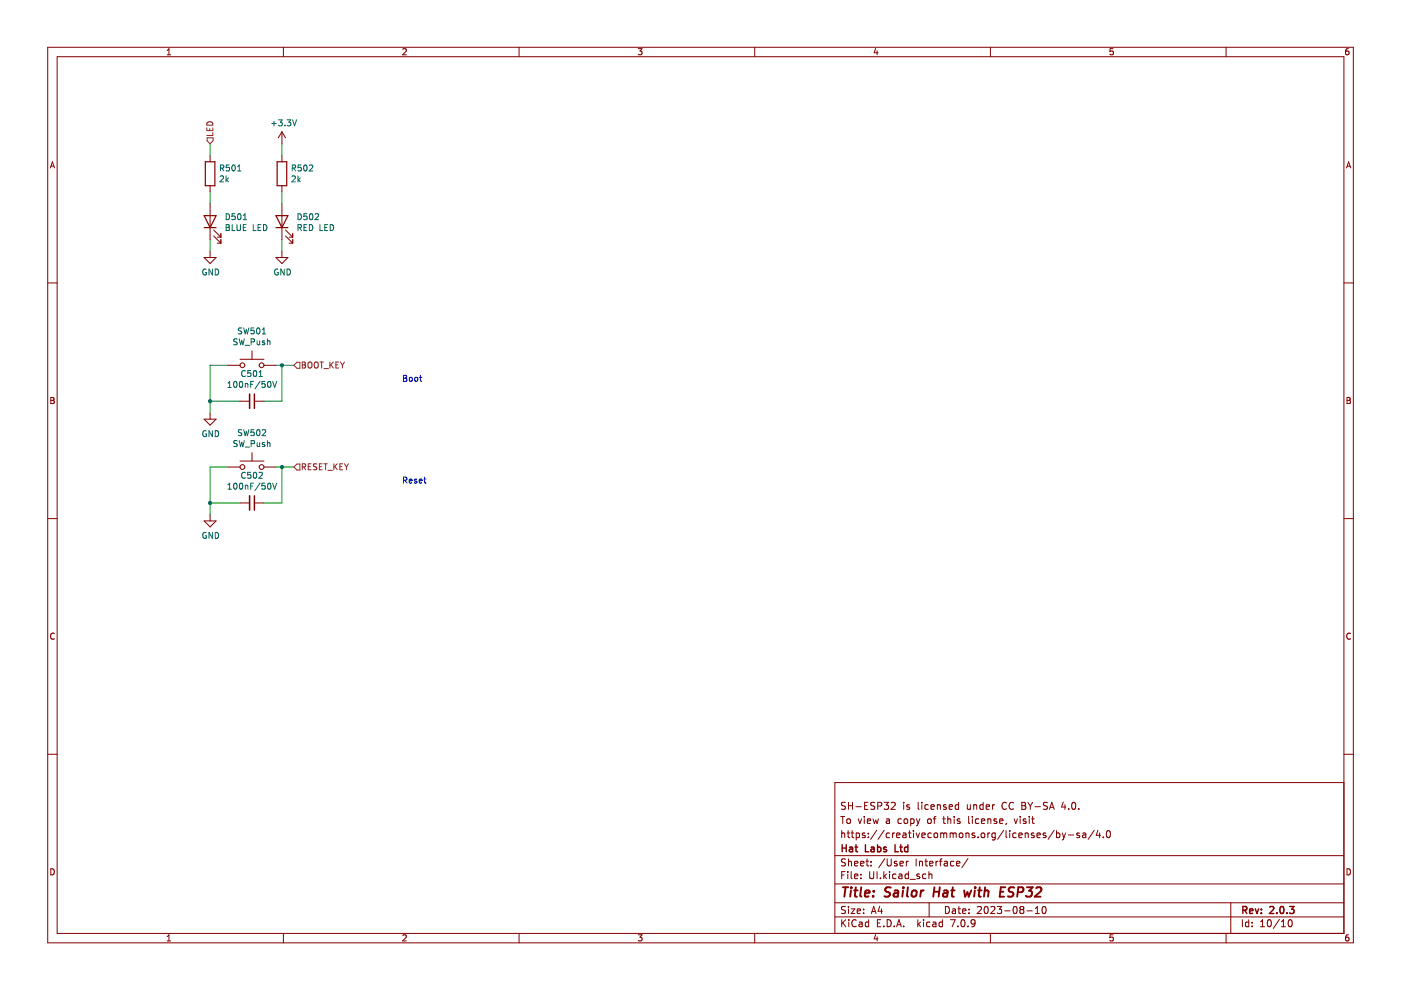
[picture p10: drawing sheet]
<svg xmlns="http://www.w3.org/2000/svg" width="297mm" height="210mm" viewBox="0 0 297 210" stroke-linecap="round" stroke-linejoin="round" font-family="sans-serif">
<g fill="none" stroke="#840000" stroke-width=".21">
<path d="M10.1 10h276.8v189.9h-276.8zM12.1 12h272.8v185.9h-272.8zM35.4 11.6h.8M35.4 10.7l.4-.4v1.3M60.1 10v2M85.4 10.4l.5-.1 .3 .4-.8 .9h.8M110.1 10v2M135.3 10.3h.8l-.4 .5 .4 .1v.6l-.2 .1-.6-.1M160 10v2M185.7 10.3l-.4 .9h.9M186 10.8v.8M210 10v2"/>
<path d="M236 10.3h-.6l-.1 .6h.6l.1 .6-.2 .1-.5-.1M260 10v2M285.9 10.3l-.4 .1-.2 .2v.8l.2 .2 .5-.1-.1-.6-.4-.1-.2 .3M10.7 35.6l.4-1.3 .5 1.3M10.8 35.2h.6M44.5 33v1.3M44.5 39.4v1.2M59.8 28v2.5M59.8 33v1.3M59.8 39.4v1.2M59.8 28l-.8 1.2M59.8 28l.7 1.2"/>
<path d="M285.5 35.6l.4-1.3 .5 1.3M285.6 35.2h.6M10.1 60h2M43.3 54.6h2.5l-1.3 1.3zM44.5 43.2v7.6M44.5 53.3v1.3M45.3 50l1.5 1.6M45.3 48.8l1.5 1.5M46.1 51.6h.7M46.1 50.3h.7M46.8 49.5v.8M46.8 50.8v.8"/>
<path d="M58.5 54.6h2.5l-1.2 1.3zM59.8 43.2v7.6M59.8 53.3v1.3M60.5 50l1.6 1.6M60.5 48.8l1.6 1.5M61.3 51.6h.8M61.3 50.3h.8M62.1 49.5v.8M62.1 50.8v.8M284.9 60h2M48.4 77.4h2.5M50.9 76.2h5.1"/>
<path d="M53.4 74.4v1.8M56 77.4h2.5M10.8 84.3h.4l.3 .2-.3 .4 .3 .1v.3l-.2 .3h-.5zM10.8 84.9h.4M43.3 88.9h2.5l-1.3 1.2zM44.5 87.6v1.3M48.4 99h2.5M50.9 85.1h2M50.9 97.8h5.1M53.4 96v1.8M53.9 85.1h2.1M56 99h2.5"/>
<path d="M285.6 84.3h.4l.3 .2-.3 .4 .3 .1v.3l-.2 .3h-.5zM285.6 84.9h.4M10.1 110h2M43.3 110.4h2.5l-1.3 1.3zM44.5 109.2v1.2M50.9 106.6h2M53.9 106.6h2.1M284.9 110h2M11.5 134.4a.58 .58 0 0 0-.8 .5 .58 .58 0 0 0 .8 .5M286.3 134.4a.58 .58 0 0 0-.8 .5 .58 .58 0 0 0 .8 .5M10.1 159.9h2M284.9 159.9h2"/>
<path d="M178.2 173.1h.9M178.5 176.1v1.5M178.5 176.7l.2-.1 .3 .1 .1 .9M178.7 173.1v1.5M179.2 170.2l-.5-.1-.2 .2v.4l.6 .3 .1 .3-.2 .3-.6-.1M179.6 176.6h.6M179.6 173.8l.2-.2 .4 .2 .1 .5-.1 .2-.4 .1-.2-.1zM179.8 176.1v1.3l.4 .2M179.9 170.1v1.5M179.9 170.8h.8M180.5 176.6h.5M180.7 176.1v1.3l.3 .2"/>
<path d="M180.7 170.1v1.5M181.5 171h1.1M181.5 176.7l.5-.1 .2 .3-.1 .6h-.6M181.5 176.6v1.5M182 173.6l.3 1 .4-1M183.2 173.1v.2M183.2 173.6v1M183.3 170.8h.5M183.4 176.7l-.4-.1-.2 .2 .1 .2 .5 .2v.3h-.6M183.9 174.1l.7-.1-.1-.3-.4-.1-.2 .2 .1 .7h.5M184 170.1h-.7v1.5h.7M184.1 177.5v.1"/>
<path d="M184.1 176.7v.1M185.1 173.6l.3 1 .3-.7 .3 .7 .2-1M185.5 170.2l-.6-.1-.2 .2v.4l.6 .3 .2 .3-.3 .3-.6-.1M185.9 176l-1.3 2M186.1 170.9l.7-.1 .2-.2-.1-.3-.8-.2v1.5M187.5 176l-1.3 2M187.5 170.1h.9l-.5 .6 .4 .1v.7l-.2 .1-.6-.1M188 173.7h.5l.1 .9M188.6 176.7l-.4-.1-.3 .3 .1 .6h.6M188.6 174h-.5l-.2 .3 .2 .3 .5-.1M189 170.3l.5-.2 .3 .4-.9 1.1h.9M189.2 176.6v1"/>
<path d="M189.7 176.6l-.5 .3M190.1 177.1l.7-.1-.1-.3-.4-.1-.2 .2 .1 .7h.5M191.1 173.7l-.4-.1-.3 .3 .1 .6h.6M191.5 176.7h.5l.1 .9M191.6 170.1v.2M191.6 170.6v1M191.7 173.8l.3-.2 .4 .2 .1 .5-.2 .2-.3 .1-.3-.1zM192.1 177h-.5l-.2 .2 .2 .4 .5-.1M192.6 176.6h.6M192.8 176.1v1.3l.4 .2M192.8 170.7l-.3-.1-.3 .2 .1 .2 .5 .2v.3h-.6M193.1 173.7l.4-.1 .3 .3-.1 .6h-.6"/>
<path d="M193.1 173.6v1.5M193.7 176.1v.1M193.7 176.6v1M194.2 176.6l.4 1 .4-1M194.3 173.6l.4 1M194.7 174.6l-.4 .5M194.7 170.1v1.3l.2 .2M195 173.6l-.3 1M195.5 177.1l.7-.1-.1-.3-.4-.1-.2 .2v.7h.6M195.5 170.1v.2M195.5 170.6v1M196.8 173.7l.4-.1 .3 .3v.4l-.3 .3-.4-.1-.1-.2z"/>
<path d="M196.8 170.7l-.4-.1-.3 .3 .1 .6h.6M197.4 171.1l.7-.1-.1-.3-.4-.1-.2 .2 .1 .7h.5M197.5 176.7l-.5-.1-.3 .3 .2 .6h.6M197.9 173.6h.5M198.1 176.7l.2-.1 .4 .1 .1 .6-.1 .2-.4 .1-.2-.1zM198.4 173.1l-.3 .2v1.3M198.7 170.8l.2-.2 .4 .1 .1 .9M198.7 170.6v1M199.4 176.7l.5-.1 .2 .2M199.4 176.6v1M199.9 173.6h.5M200.1 176.8l.2-.2 .4 .1v.9"/>
<path d="M200.1 176.8v.8M200.1 173.1v1.3l.3 .2M200.6 170.7l-.4-.1-.2 .2 .1 .2 .5 .2v.3h-.6M200.9 173.8l.3-.2 .3 .1 .1 .9M200.9 173.1v1.5M201.2 171.1l.7-.1v-.3l-.5-.1-.2 .2 .1 .7h.6M201.4 176.7l.5-.1 .2 .2M201.4 176.6v1M202.1 176.8l.2-.2 .4 .1v.9M202.1 176.8v.8M202.3 173.1v.2M202.3 173.6v1"/>
<path d="M203.2 170.7l-.4-.1-.3 .3 .2 .6h.5M203.2 170.1v1.5M203.4 176.7l.3-.1 .4 .1 .1 .6-.2 .2-.3 .1-.3-.1zM203.5 173.7l-.3-.1-.3 .2 .1 .2 .5 .2v.3h-.6M204.8 176.6v1M204.8 176.7l.2-.1 .4 .1v.9M205.1 170.6l.1 .9 .3 .1 .2-.1M205.4 173.1v1.3l.2 .2M205.7 170.6v1M206.2 173.1v.2M206.2 173.6v1M206.4 170.8l.3-.2 .3 .1 .1 .9"/>
<path d="M206.4 170.6v1M206.7 176.7l-.4-.1-.2 .2 .1 .2 .5 .2v.3h-.6M207.4 177.5v.1M207.5 173.7l-.4-.1-.3 .3 .1 .6h.6M208.1 176.7l.2-.1 .4 .1 .1 .6-.1 .2-.4 .1-.2-.1zM208.1 174.1l.7-.1-.1-.3-.4-.1-.2 .2 .1 .7h.5M208.4 170.7l-.4-.1-.3 .3 .2 .6h.5M208.4 170.1v1.5M209.1 171.1l.7-.1-.1-.3-.4-.1-.2 .2 .1 .7h.5M209.4 176.6v1M209.4 173.8l.3-.2 .3 .1 .1 .9M209.4 173.6v1"/>
<path d="M209.9 176.6l-.5 .3M210.4 170.6v1M210.9 170.6l-.5 .3M211 176.7l-.4-.1-.3 .3 .1 .6h.6M211 176.6v1.2l-.3 .3-.3-.1M211.3 173.7l-.4-.1-.2 .2 .1 .2 .5 .2v.3h-.6M211.9 174.1l.8-.1-.1-.3-.4-.1-.3 .2 .1 .7h.6M212.8 176l-1.3 2M213.3 176.1v1.3l.2 .2M213.4 174.5l-.2 .3M213.4 170.3a.71 .71 0 0 0-1 .5 .71 .71 0 0 0 .7 .8l.3-.1M214.1 176.1v.1"/>
<path d="M214.1 176.6v1M214.9 170.3a.71 .71 0 0 0-1 .5 .71 .71 0 0 0 .7 .8l.3-.1M215 173.6l.4 1 .3-1M215.4 176.7l-.4-.1-.3 .3 .2 .6h.5M216 177.1l.7-.1v-.3l-.5-.1-.2 .2 .1 .7h.6M216.3 173.1v.2M216.3 173.6v1M216.7 170.1h.5l.2 .3-.2 .4 .2 .2 .1 .3-.3 .3h-.5zM216.7 170.8h.5M217.4 176.7l.2-.1 .3 .1 .1 .9M217.4 176.6v1M217.5 173.7l-.3-.1-.3 .2 .1 .2 .5 .2v.3h-.6"/>
<path d="M217.9 170.1l.5 .8M218.2 173.1v.2M218.2 173.6v1M218.4 170.9v.7M218.7 173.6h.6M218.9 170.1l-.5 .8M218.9 173.1v1.3l.4 .2M219.2 176.7l-.3-.1-.3 .2 .1 .2 .5 .2v.3h-.6M219.4 171h1.2M219.9 177.1l.7-.1-.1-.3-.4-.1-.2 .2v.7h.6M221.7 176.7l-.3-.1-.3 .2 .1 .2 .5 .2v.3h-.6M222.1 170.2l-.6-.1-.2 .2v.4l.6 .3 .2 .3-.3 .3-.6-.1"/>
<path d="M222.5 171.6l.5-1.5 .5 1.5M222.6 171.2h.8M223.5 176l-1.3 2M224 176.7l.4-.1 .3 .3-.1 .6h-.6M224 176.1v1.5M225.2 176.6l.4 1M225.4 170l-.3 1.1h.9M225.6 177.6l-.4 .5M225.8 170.6v1M225.9 176.6l-.3 1M226.5 177h1.1M226.6 171.5v.1"/>
<path d="M227.4 170.3l.2-.2a.8 .8 0 0 1 .5 .8 .8 .8 0 0 1-.5 .7l-.4-.6zM228.7 171.5v.1M228.9 176.7l-.4-.1-.2 .2 .1 .2 .5 .2v.3h-.6M229.6 176.7h.5l.1 .9M230.2 177h-.5l-.2 .2 .2 .4 .5-.1M232 176l-1.3 2M232.8 176l-.4 1.1h1M233.1 176.6v1M233.9 177.5v.1M234.7 176.2l.2-.1a.8 .8 0 0 1 .5 .8 .8 .8 0 0 1-.5 .7l-.3-.6zM284.9 165.9h-107.9v32M10.8 184.2a.66 .66 0 0 1 .7 .7 .66 .66 0 0 1-.7 .6z"/>
<path d="M35.4 198.6l.4-.4v1.3M35.4 199.5h.8M60.1 197.9v2M85.4 198.3l.5-.1 .3 .4-.8 .9h.8M110.1 197.9v2M135.3 198.2h.8l-.4 .5 .4 .1v.6l-.2 .1-.6-.1M160 197.9v2M177 194.4h107.9M177 191.4h107.9M177 187.4h107.9M177 181.4h107.9M178.5 185.5h.5"/>
<path d="M178.5 195v1.5M178.7 195.6l.6 .9M179.2 184.8h-.7v1.5M179.2 192.3l-.5-.1-.2 .1v.5l.6 .3 .1 .3-.2 .3-.6-.1M179.2 182.2l-.5-.1-.2 .1v.5l.6 .3 .1 .3-.2 .3-.6-.1M179.3 195l-.8 .9M179.7 184.8v.1M179.7 185.3v1M179.9 182.1v1.5M179.9 192.2v.1M179.9 192.7v1M179.9 182.7l.2-.1 .4 .1v.9"/>
<path d="M180 195v.1M180 195.5v1M180.5 192.7h.7l-.7 1h.7M180.5 184.8v1.3l.2 .2M181.2 185.8l.7-.1-.1-.3-.4-.1-.2 .2v.7h.6M181.2 183.1l.7-.1-.1-.3-.4-.1-.2 .2v.7h.6M181.5 195.1a.71 .71 0 0 0-1 .5 .71 .71 0 0 0 .7 .9l.3-.1M181.7 193.2l.8-.1-.1-.3-.4-.1-.3 .2 .1 .7h.6M182.2 195.6h.5l.1 .9M182.5 183.1l.7-.1-.1-.3-.4-.1-.2 .2v.7h.6M182.5 186.2v.1M182.5 185.4v.1"/>
<path d="M182.8 195.9h-.5l-.2 .2 .2 .4 .5-.1M183.1 193.6v.1M183.1 192.8v.1M183.6 182.6h.6M183.8 182.1v1.3l.4 .2M184.2 195.6l-.5-.1-.2 .3 .1 .6h.6M184.2 195v1.5M184.4 184.8v1.2l.3 .3 .4-.1 .1-.2v-1.2M184.7 183.5v.1M184.7 182.7v.1M184.7 193.7l.5-1.5 .5 1.5M184.9 193.3h.7"/>
<path d="M185.7 198.1l-.4 1h.9M186 184.8v1.5M186 198.6v.9M186 195.7h.5M186.5 192.1l-.3 1.1h.9M186.7 186.2v.1M186.7 195h-.7v1.5h.7M186.9 192.7v1M187.4 196.4v.1M187.4 184.8v1.5M187.5 185.7l.5 .6M187.6 182l-1.3 2"/>
<path d="M188 185.3l-.6 .6M188.1 195a.76 .76 0 0 1 .9 .7 .76 .76 0 0 1-.9 .8zM188.1 182.1v1.2l.3 .3 .4-.1 .2-.2v-1.2M188.6 184.8v.1M188.6 185.3v1M189.6 196.4v.1M190 185.4l-.5-.1-.3 .3 .2 .6h.6M190.1 196.5l.5-1.5 .5 1.5M190.2 182.7l-.4-.1-.2 .2 .1 .2 .5 .2v.3h-.6M190.2 196.1h.8M190.6 185.4h.6v.9M190.8 183.1l.7-.1v-.3l-.5-.1-.2 .2 .1 .7h.6"/>
<path d="M191.2 185.7h-.5l-.2 .2 .2 .4 .5-.1M191.6 196.4v.1M192.2 182.6v1M192.6 182.6l-.4 .3M192.6 185.4l-.4-.1-.3 .3 .1 .6h.6M192.6 184.8v1.5M193 186.4h1.1M194.2 182.1v1.5M194.6 195v1.5M194.7 195.9l.5 .6M195 185.4l-.4-.1-.2 .2 .1 .2 .5 .2v.3h-.6M195 182.7l.2-.1 .3 .1 .1 .9"/>
<path d="M195 182.6v1M195.2 195.5l-.6 .6M195.8 195v.1M195.8 195.5v1M196.1 182.6h.6M196.3 182.1v1.3l.4 .2M196.3 185.4l-.4-.1-.3 .3 .1 .6h.6M197 185.4l.2-.1 .3 .1 .1 .9M197 184.8v1.5M197 191.4v3M197.1 183.1l.7-.1-.1-.3-.4-.1-.2 .2 .1 .7h.5M197.2 195.6l-.5-.1-.2 .3 .1 .6h.6"/>
<path d="M197.8 195.6h.6v.9M198.4 182.6v1M198.4 195.9h-.5l-.2 .2 .2 .4 .5-.1M198.9 182.6l-.5 .3M199.2 182.6h.5M199.7 182.1l-.3 .2v1.3M199.8 195.6l-.4-.1-.3 .3 .1 .6h.6M199.8 195v1.5M200.2 182.7h.6l.1 .9M200.4 192.2a.76 .76 0 0 1 .9 .7 .76 .76 0 0 1-.9 .8zM200.9 183h-.5l-.2 .2 .2 .4 .5-.1M201.5 195h1l-.6 1.5"/>
<path d="M201.9 192.8h.6l.1 .9M202.2 182.7l-.4-.1-.3 .3 .2 .6h.5M202.6 193.1h-.5l-.2 .2 .2 .4 .5-.1M202.8 183.1l.7-.1-.1-.3-.4-.1-.2 .2 .1 .7h.5M203.1 192.7h.6M203.1 196.4v.1M203.3 192.2v1.3l.4 .2M203.9 195.1l.2-.1a.8 .8 0 0 1 .5 .7 .8 .8 0 0 1-.5 .8l-.4-.6zM204.1 193.2l.7-.1-.1-.3-.4-.1-.2 .2 .1 .7h.5M205.2 182l-1.3 2M205.2 196.4v.1M205.4 193.6v.1"/>
<path d="M205.4 192.8v.1M206.7 195.6l-.3 .3h-.2l-.3-.3v-.3l.3-.3 .4 .1 .1 .2a1 1 0 0 1-.4 1.2h-.3M207.2 192.3l.6-.1 .3 .4-.9 1.1h.9M208.8 192.3l.2-.1a.8 .8 0 0 1 .5 .7 .8 .8 0 0 1-.5 .8l-.3-.6zM210 197.9v2M210.1 192.3l.6-.1 .2 .4-.9 1.1h.9M211.4 192.2h1l-.5 .6 .4 .1v.7l-.2 .1-.7-.1M213 193.1h1.2M214.9 192.3l.3-.1a.8 .8 0 0 1 .5 .7 .8 .8 0 0 1-.5 .8l-.4-.6zM216.5 192.8l-.3-.2 .3-.4 .4 .1 .2 .2-.3 .3M216.5 192.8l-.3 .3 .1 .5 .2 .1 .4-.1 .2-.2-.1-.4-.2-.2M216.5 192.8h.3"/>
<path d="M217.7 193.1h1.2M219.5 193.7h.9M219.5 192.6l.4-.4v1.5M221.1 192.3l.2-.1a.8 .8 0 0 1 .5 .7 .8 .8 0 0 1-.5 .8l-.4-.6zM236 198.2h-.6l-.1 .6h.6l.1 .6-.2 .1-.5-.1M260 197.9v2M261 191.4v6.5M263.4 195v1.5M264.8 195.6l-.5-.1-.3 .3 .2 .6h.6M264.8 195v1.5M265.5 196.4v.1M265.5 195.6v.1"/>
<path d="M267.3 196.5h.8M267.3 195.4l.4-.4v1.5M268.8 195.1l.2-.1a.8 .8 0 0 1 .6 .7 .8 .8 0 0 1-.6 .8l-.3-.6zM271.3 194.9l-1.3 2M271.7 196.5h.8M271.7 195.4l.4-.4v1.5M273.3 195.1l.2-.1a.8 .8 0 0 1 .5 .7 .8 .8 0 0 1-.5 .8l-.4-.6zM285.6 184.2a.66 .66 0 0 1 .7 .7 .66 .66 0 0 1-.7 .6zM285.9 198.2l-.4 .1-.2 .2v.8l.2 .2 .5-.1-.1-.6-.4-.1-.2 .2"/>
<circle cx="51.4" cy="77.4" r=".51"/>
<circle cx="55.5" cy="77.4" r=".51"/>
<circle cx="51.4" cy="99" r=".51"/>
<circle cx="55.5" cy="99" r=".51"/>
</g>
<g fill="none" stroke="#840000" stroke-width=".3">
<path d="M53.9 83.5v3.1M53.9 105.1v3.1M178.6 179.1v1.5M178.6 179.8h.8M179.4 179.1v1.5M180.1 179.7h.6l.1 .9M180.8 180h-.5l-.2 .2 .2 .4 .5-.1M181.3 179.6h.5M181.5 179.1v1.3l.3 .2M183.5 179.1v1.5h.7M184.7 179.7h.6v.9M185.3 180h-.5l-.2 .2 .2 .4 .5-.1"/>
<path d="M186.1 179.7l.4-.1 .3 .3-.2 .6h-.5M186.1 179.1v1.5M187.9 179.7l-.3-.1-.3 .2 .1 .2 .5 .2v.3h-.6M189.8 179.1v1.5h.7M190.8 179.6h.5M191 179.1v1.3l.3 .2M192.5 179.7l-.4-.1-.3 .3 .1 .6h.6M192.5 179.1v1.5M263.5 193l.7-.1 .2-.2-.1-.4-.8-.1v1.5M263.9 193l.5 .7M264.9 193.2l.7-.2v-.2l-.5-.1-.2 .2 .1 .7h.6M266.1 192.7l.4 1 .4-1"/>
<path d="M267.4 193.5v.2M267.4 192.8v.1M269.2 192.3l.6-.1 .3 .4-1 1.1h1M270.7 193.5v.2M271.5 192.3l.2-.1a.8 .8 0 0 1 .5 .7 .8 .8 0 0 1-.5 .8l-.3-.6zM272.9 193.5v.2M273.4 192.2h1l-.5 .6 .4 .1v.6l-.2 .2-.7-.2"/>
</g>
<g fill="none" stroke="#840000" stroke-width=".4">
<path d="M178.7 188.1h1.1M179.3 188.1l-.3 2M180.4 188.8l-.1 1.3M180.5 188.1v.2M181.1 188.8h.8M181.5 188.1l-.3 1.7 .1 .2 .4 .1M182.6 188.1l-.2 1.7 .2 .3M183.4 189.4l1-.1-.1-.4h-.7l-.3 .9 .3 .3 .6-.1M185.1 189.9v.2M185.3 188.9l-.1 .2M188.9 188.2a.85 .85 0 0 0-1.1 .1l-.1 .6 .9 .5v.5a.85 .85 0 0 1-1.1 .1M189.6 188.9h.8l-.1 1.2"/>
<path d="M190.5 189.3l-.7 .1a.4 .4 0 0 0-.4 .3 .4 .4 0 0 0 .3 .4l.7-.1M191.5 188.8l-.2 1.3M191.5 188.1v.2M192.5 188.1l-.2 1.7 .2 .3M193.4 189l.1-.1a.5 .5 0 0 1 .9 .3l-.1 .5-.2 .3a.5 .5 0 0 1-.9-.3zM195.3 188.8l-.2 1.3M195.8 188.8l-.4 .1-.2 .3M198 189.1h1.1M198.1 188.1l-.2 2M199.3 188.1l-.3 2M200.1 188.9h.8l-.1 1.2M200.9 189.3l-.7 .1a.4 .4 0 0 0-.3 .3 .4 .4 0 0 0 .2 .4l.7-.1"/>
<path d="M201.6 188.8h.8M202 188.1l-.2 1.7 .1 .2 .3 .1M204.4 188.8l.2 1.3 .5-.9 .3 .9 .5-1.3M206.7 188.8l-.2 1.3M206.8 188.1v.2M207.4 188.8h.7M207.7 188.1l-.2 1.7 .1 .2 .4 .1M208.8 189l.3-.2 .4 .1v1.2M208.9 188.1l-.3 2M212.1 189.1h.6M213.2 188.1h-1l-.2 2h.9M215 188.2a.85 .85 0 0 0-1 .1l-.1 .6 .9 .5-.1 .5a.85 .85 0 0 1-1 .1"/>
<path d="M215.8 189.2h.7l.4-.2a.51 .51 0 0 0-.2-.9h-.8l-.2 2M217.7 188.1h1.3l-.8 .8 .5 .2-.1 .8-.3 .2h-.5l-.3-.2M219.7 188.3l.3-.2h.5l.2 .2 .1 .4-.1 .3-1.3 1.1h1.2"/>
</g>
<g fill="none" stroke="#009600" stroke-width=".21">
<path d="M44.5 30.5v2.5M59.8 30.5v2.5M44.5 40.6v2.6M44.5 50.8v2.5M59.8 40.6v2.6M59.8 50.8v2.5M48.4 77.4h-3.9v10.2M58.5 77.4h3.8M59.8 77.4v7.7h-3.8M44.5 85.1h6.4M48.4 99h-3.9v10.2M58.5 99h3.8"/>
<path d="M59.8 99v7.6h-3.8M44.5 106.6h6.4"/>
</g>
<g fill="none" stroke="#0000c2" stroke-width=".21">
<path d="M85.6 79.6h.4l.2 .2-.2 .4 .2 .1 .1 .3-.3 .2h-.4zM88.9 80h.5M89.1 79.6v1.1l.3 .1M85.6 80.2h.4M86.8 80.1l.2-.1 .4 .1-.1 .7-.5-.1zM88 80.1l.2-.1 .3 .1v.7l-.5-.1zM85.6 101.8h.6v-.5l-.6-.1v1.2M85.9 101.8l.4 .6M86.8 102l.6-.1-.1-.3h-.4l-.1 .2v.6h.5M88.3 101.6h-.3l-.1 .2v.1l.4 .2v.3h-.4M88.9 102l.6-.1-.1-.3h-.3l-.2 .2v.6h.5M89.9 101.6h.4"/>
<path d="M90 101.2v1l.3 .2"/>
</g>
<g fill="none" stroke="#725600" stroke-width=".21">
<path d="M43.9 27.1v.6h1.2v-.6M43.9 29.2h1.3v.7l-.7 .6-.6-.6zM43.9 26.1a.68 .68 0 0 1 .8-.2 .68 .68 0 0 1 .4 .6h-1.2zM44.5 27.3v.4M45.1 28.1v.6h-1.2M62.3 77.4l.6-.6h.7v1.3h-.7zM64.1 76.8h.4l.3 .2-.3 .4 .3 .1v.3l-.2 .2h-.5zM64.1 77.4h.4M65.4 76.9l.2-.1a.43 .43 0 0 1 .5 .4v.4a.42 .42 0 0 1-.4 .4 .42 .42 0 0 1-.4-.4zM66.7 76.9l.2-.1a.43 .43 0 0 1 .6 .4v.4a.42 .42 0 0 1-.5 .4 .42 .42 0 0 1-.4-.4zM67.8 76.8h.8M68.2 76.8v1.2"/>
<path d="M68.7 78.2h.9M69.9 76.8v1.2M70.1 77.3l.6 .7M70.7 76.8l-.8 .7M71.2 77.4h.4M71.8 76.8h-.6v1.2h.6M72.2 76.8l.4 .6M72.6 77.4v.6M73 76.8l-.4 .6M62.9 98.4h.7v1.3h-.7l-.6-.7zM64.1 99l.6-.1 .1-.4-.7-.2v1.3M64.4 99l.4 .6"/>
<path d="M65.4 98.9h.4M66 98.3h-.6v1.3h.6M67.2 98.4l-.7 .1v.3l.5 .3 .2 .3-.3 .2-.5-.1M67.7 98.9h.4M68.3 98.3h-.6v1.3h.6M68.7 98.3h.7M69 98.3v1.3M69.5 99.7h1M70.8 98.3v1.3M71 98.9l.5 .7M71.5 98.3l-.7 .8M72.1 98.9h.4"/>
<path d="M72.7 98.3h-.6v1.3h.6M73 98.3l.5 .7M73.5 99v.6M73.9 98.3l-.4 .7"/>
</g>
<g fill="none" stroke="#006464" stroke-width=".21">
<path d="M46.7 37.4l.5-.1 .2 .4-.8 .9h.8M46.7 35.6h.6l.1-.5-.7-.1v1.2M47 35.6l.5 .6M47.9 37.3v1.3M48.1 38.1l.3 .5M48.4 37.7l-.5 .5M48.6 35h-.6l-.1 .6 .6-.1 .1 .6-.2 .1-.5-.1M49.3 35.1l.2-.1a.68 .68 0 0 1 .4 .6 .68 .68 0 0 1-.4 .6l-.3-.4zM50.4 35.3l.3-.3v1.2M50.4 36.2h.7M57.6 26.2h1M58.1 25.7v1"/>
<path d="M59.1 25.4h.8l-.5 .5 .4 .1v.6l-.2 .1-.5-.1M60.4 26.6v.1M60.9 25.4h.8l-.5 .5 .4 .1v.6l-.2 .1-.5-.1M61.9 37.4l.5-.1 .2 .4-.8 .9h.8M62 35.6h.6v-.5l-.6-.1v1.2M62 25.4l.5 1.3 .4-1.3M62.3 35.6l.4 .6M63.2 37.3v1.3M63.3 38.1l.4 .5M63.7 37.7l-.5 .5M63.8 35h-.6v.6l.6-.1v.6l-.1 .1-.5-.1M64.6 35h.1a.68 .68 0 0 1 .4 .6 .68 .68 0 0 1-.4 .6 .84 .84 0 0 1-.1-1.2z"/>
<path d="M65.6 35.1l.5-.1 .2 .3-.8 .9h.8M43.7 57.1a.58 .58 0 0 0-.7 .6 .58 .58 0 0 0 .8 .5v-.4h-.3M45 57v1.3l-.7-1.3v1.3M45.6 57a.64 .64 0 0 1 .8 .7 .64 .64 0 0 1-.8 .6zM48 45.3a.64 .64 0 0 1 .7 .6 .64 .64 0 0 1-.7 .7zM48 47.6h.4l.2 .3-.2 .3 .2 .1 .1 .3-.3 .3h-.4zM48 48.2h.4M49.2 47.6v1.3h.6M49.8 45.3h-.6v.6h.6v.6l-.2 .1-.4-.1M50.2 47.6v1l.3 .3 .4-.1 .1-.2v-1M50.5 45.4l.2-.1a.68 .68 0 0 1 .4 .6 .68 .68 0 0 1-.4 .7l-.3-.5zM51.6 46.6h.7"/>
<path d="M51.6 45.7l.3-.4v1.3M51.6 48.2h.4M52.2 47.6h-.6v1.3h.6M53.7 47.6v1.3h.6M54.7 48.2h.4M55.3 47.6h-.6v1.3h.6M55.9 47.6a.64 .64 0 0 1 .7 .7 .64 .64 0 0 1-.7 .6zM58.9 57.1a.58 .58 0 0 0-.7 .6 .58 .58 0 0 0 .8 .5v-.4h-.2M60.3 57v1.3l-.8-1.3v1.3M60.9 57a.64 .64 0 0 1 .7 .7 .64 .64 0 0 1-.7 .6zM63.2 45.3a.64 .64 0 0 1 .7 .6 .64 .64 0 0 1-.7 .7zM63.2 48.3l.6-.1v-.5l-.6-.1v1.3"/>
<path d="M63.5 48.3l.4 .6M64.5 48.2h.4M65.1 45.3h-.6l-.1 .6h.6l.1 .6-.2 .1-.5-.1M65.1 47.6h-.6v1.3h.6M65.6 47.6a.64 .64 0 0 1 .7 .7 .64 .64 0 0 1-.7 .6zM65.8 45.4l.1-.1a.68 .68 0 0 1 .4 .6 .68 .68 0 0 1-.4 .7 .84 .84 0 0 1-.1-1.2zM66.8 45.4l.5-.1 .2 .4-.8 .9h.8M67.8 47.6v1.3h.6M68.9 48.2h.4M69.5 47.6h-.6v1.3h.6M70 47.6a.64 .64 0 0 1 .7 .7 .64 .64 0 0 1-.7 .6zM50.3 71.9l-.7 .1v.3l.6 .3 .1 .3-.3 .2-.4-.1"/>
<path d="M50.7 71.8l.3 1.3 .3-.9 .2 .9 .3-1.3M51.3 69.6h-.7v.4l.5 .3 .2 .3-.3 .2-.5-.1M51.7 69.5l.3 1.3 .2-.9 .3 .9 .3-1.3M52 73.2h.9M52 78.7a.56 .56 0 0 0-.8 .5 .56 .56 0 0 0 .8 .5M53.2 78.6h-.6l-.1 .6 .6-.1 .1 .6-.2 .1-.5-.1M53.2 72.5l.7-.1v-.4l-.7-.2v1.3M53.8 78.7l.2-.1a.68 .68 0 0 1 .4 .6 .68 .68 0 0 1-.4 .6l-.3-.5zM53.9 69.5h-.7v.6h.6l.1 .6-.2 .1-.5-.1M54.5 72.3l.1 .7h.5M54.6 69.6l.1-.1a.68 .68 0 0 1 .4 .7 .68 .68 0 0 1-.4 .6 .84 .84 0 0 1-.1-1.2zM54.9 79.8h.7"/>
<path d="M54.9 78.9l.4-.3v1.2M55.1 72.3v.8M55.6 70.8h.7M55.6 69.9l.4-.4v1.3M56.1 72.3h-.3l-.2 .1 .1 .2 .4 .1v.3h-.5M56.7 72.4l.5-.1v.8M56.7 71.8v1.3M43.7 91.4a.58 .58 0 0 0-.7 .6 .58 .58 0 0 0 .8 .5v-.5h-.3M45 91.3v1.3l-.7-1.3v1.3M45.6 91.3a.64 .64 0 0 1 .8 .6 .64 .64 0 0 1-.8 .7zM48.3 81.2l.4-.3v1.2M48.3 82.1h.7"/>
<path d="M49.7 81l.1-.1a.68 .68 0 0 1 .5 .6 .68 .68 0 0 1-.5 .6l-.3-.4zM50.3 93.5h-.7v.4l.6 .2 .1 .3-.3 .3-.4-.1M50.7 93.4l.3 1.3 .3-.9 .2 .9 .3-1.3M50.9 80.9h.1a.68 .68 0 0 1 .5 .6 .68 .68 0 0 1-.5 .6 .84 .84 0 0 1-.1-1.2zM51.3 91.2h-.7v.4l.5 .2 .2 .3-.3 .3-.5-.1M51.7 91.1l.3 1.3 .2-.9 .3 .9 .3-1.3M52 94.8h.9M52 81.3v.8M52 81.4h.5l.1 .7M53.2 81.5h.4M53.2 94.1l.7-.1v-.5l-.7-.1v1.3M53.8 80.9h-.6v1.2"/>
<path d="M53.9 91.1h-.7v.6l.6-.1 .1 .6-.2 .2-.5-.2M54.5 91.2l.2-.1a.68 .68 0 0 1 .4 .6 .68 .68 0 0 1-.4 .7l-.3-.5zM54.5 93.8l.1 .8h.5M55.1 93.8v.9M55.2 80.8l-1.1 1.6M55.6 91.2l.5-.1 .2 .4-.8 .9h.8M56.1 93.9l-.3-.1-.2 .2 .1 .2 .4 .1v.3h-.5M56.2 80.9h-.6l-.1 .6 .6-.1 .1 .6-.2 .1-.5-.1M56.7 93.4v1.3M56.7 94l.5-.1v.8M56.9 80.9h.1a.68 .68 0 0 1 .5 .6 .68 .68 0 0 1-.5 .6 .84 .84 0 0 1-.1-1.2zM57.8 80.9l.4 1.2 .5-1.2"/>
<path d="M43.7 112.9a.58 .58 0 0 0-.7 .6 .58 .58 0 0 0 .8 .5v-.4h-.3M45 112.9v1.2l-.7-1.2v1.2M45.6 112.9a.64 .64 0 0 1 .8 .6 .64 .64 0 0 1-.8 .6zM48.3 102.8l.4-.4v1.3M48.3 103.7h.7M49.7 102.6l.1-.2a.68 .68 0 0 1 .5 .7 .68 .68 0 0 1-.5 .6l-.3-.5zM50.9 102.6l.1-.2a.68 .68 0 0 1 .5 .7 .68 .68 0 0 1-.5 .6l-.3-.5zM52 102.9v.8M52 103l.5-.1 .1 .8M52 100.3a.56 .56 0 0 0-.8 .5 .56 .56 0 0 0 .8 .5M53.2 103.1h.4M53.2 100.1h-.6l-.1 .6h.6l.1 .6-.2 .1-.5-.1"/>
<path d="M53.8 102.4h-.6v1.3M53.8 100.3l.2-.2a.68 .68 0 0 1 .4 .7 .68 .68 0 0 1-.4 .6l-.3-.5zM54.9 100.3l.5-.2 .2 .4-.8 .9h.8M55.2 102.4l-1.1 1.6M56.2 102.4h-.6l-.1 .7 .6-.1 .1 .6-.2 .1-.5-.1M56.8 102.6l.2-.2a.68 .68 0 0 1 .5 .7 .68 .68 0 0 1-.5 .6l-.3-.5zM57.8 102.4l.4 1.3 .5-1.3"/>
</g>
<path d="M43.5 34.3h2.1v5.1h-2.1zM58.8 34.3h2v5.1h-2zM43.3 48.3h2.5M43.3 45.7h2.5l-1.3 2.6zM58.5 48.3h2.5M58.5 45.7h2.5l-1.2 2.6z" fill="none" stroke="#840000" stroke-width=".25"/>
<path d="M52.9 83.5v3.1M52.9 105.1v3.1" fill="none" stroke="#840000" stroke-width=".33"/>
<g fill="#009600">
<circle cx="59.8" cy="99" r=".46"/>
<circle cx="59.8" cy="77.4" r=".46"/>
<circle cx="44.5" cy="85.1" r=".46"/>
<circle cx="44.5" cy="106.6" r=".46"/>
</g>
</svg>
